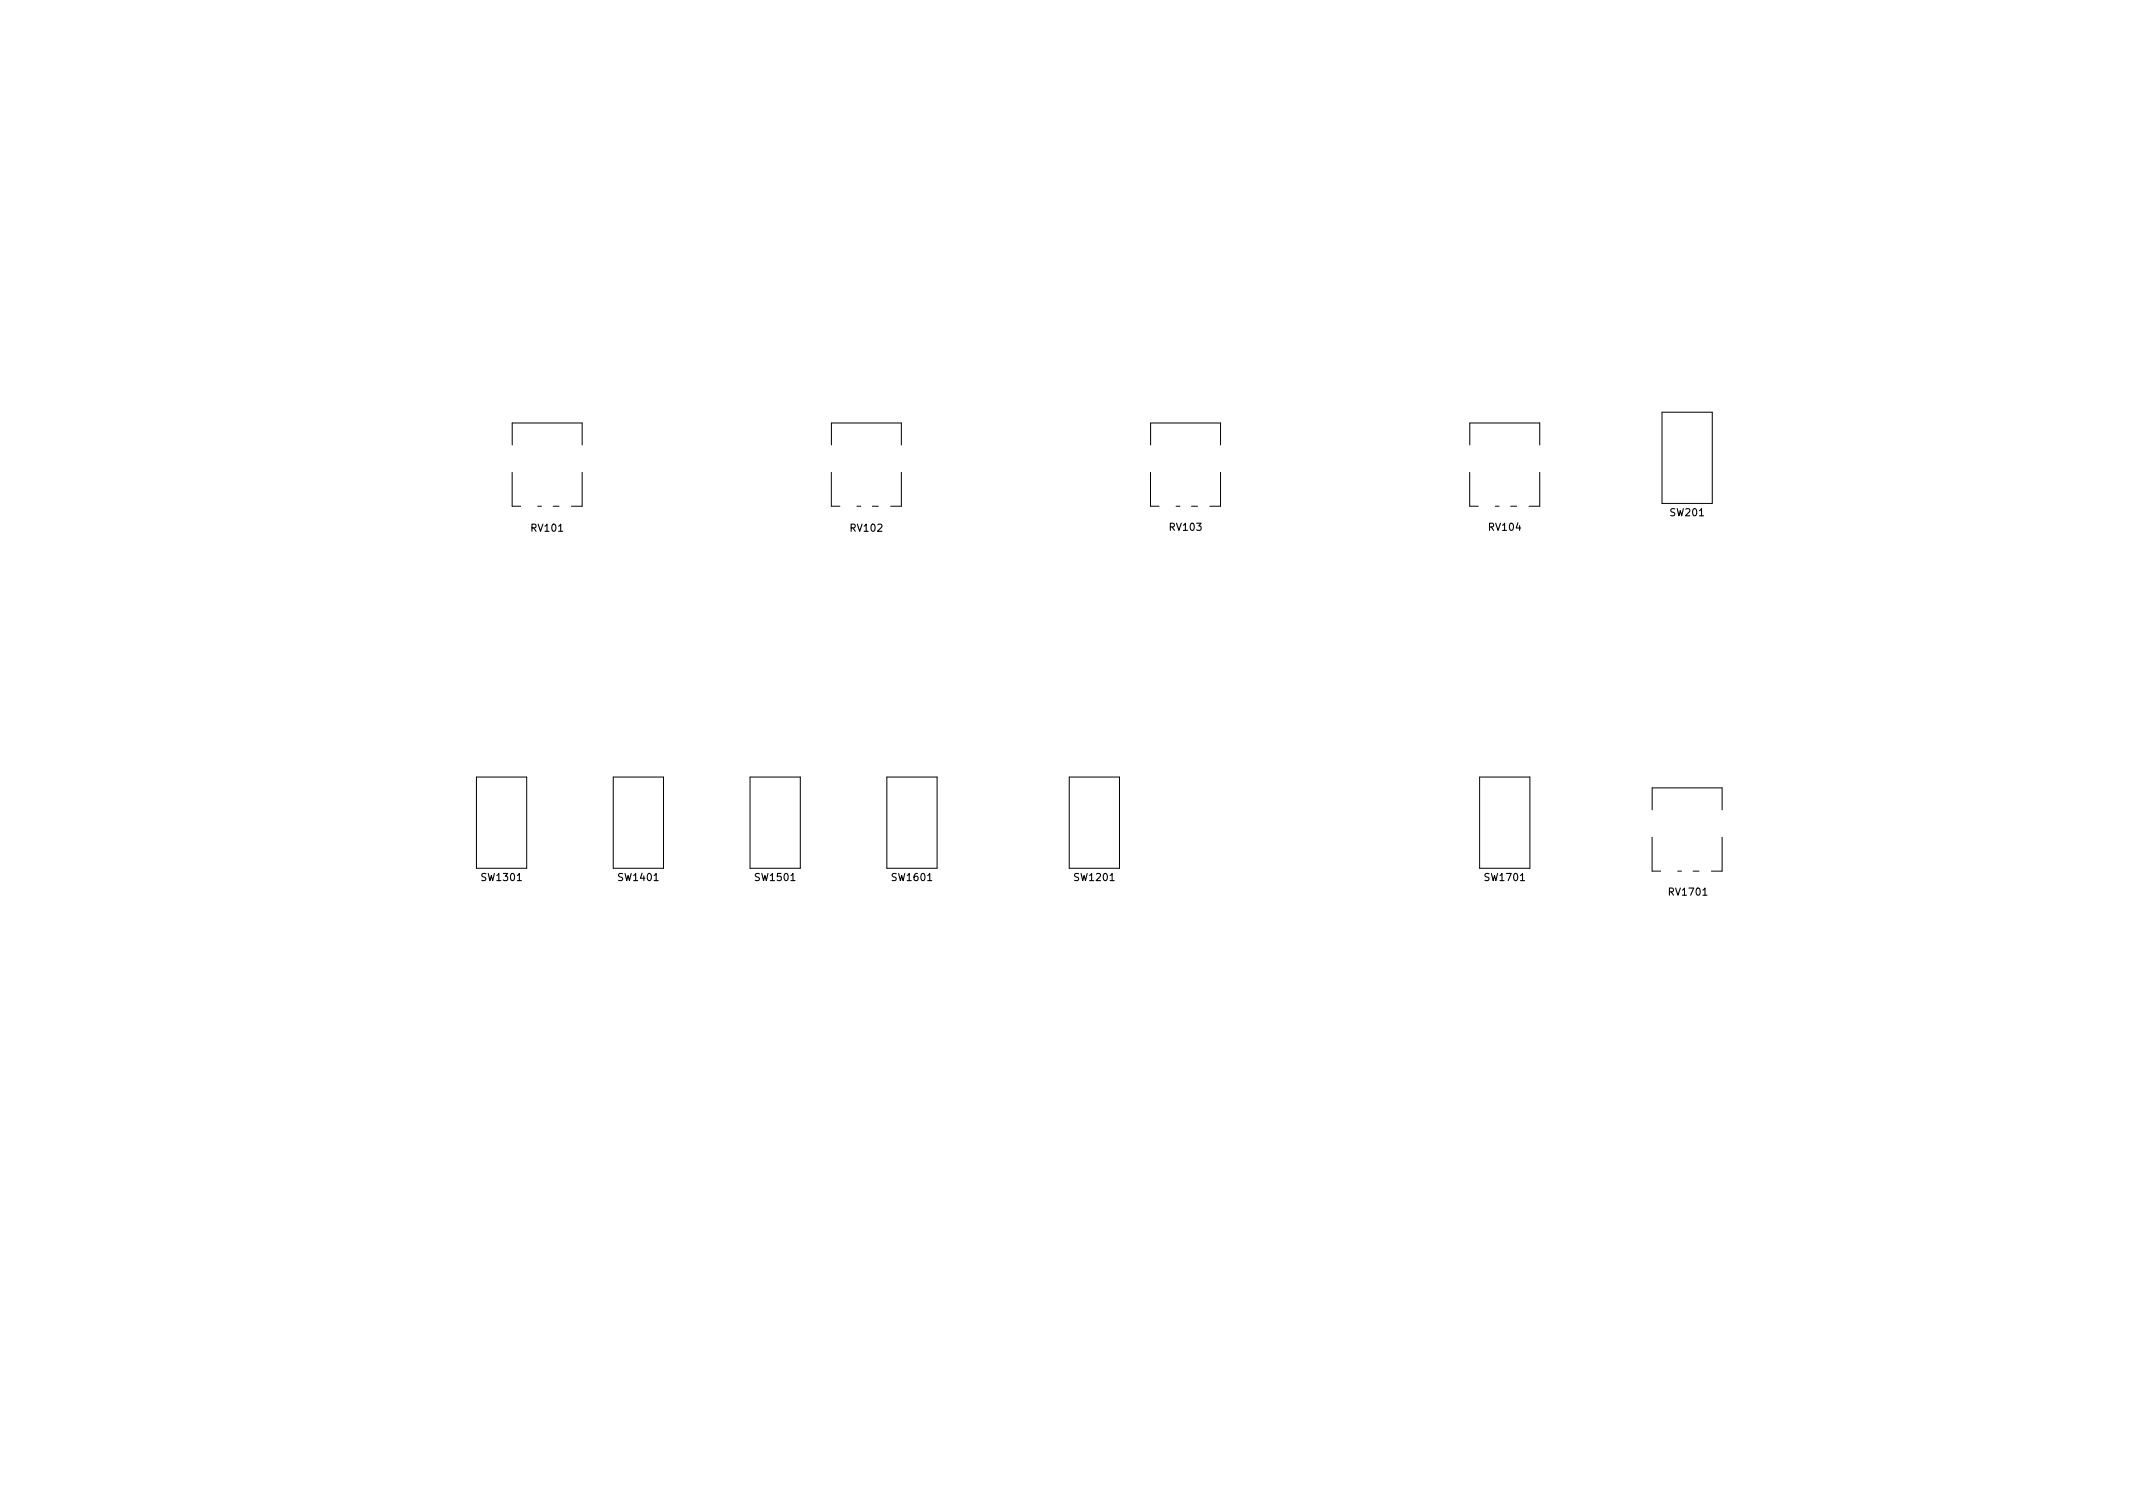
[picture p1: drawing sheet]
<svg xmlns="http://www.w3.org/2000/svg" width="297mm" height="210mm" viewBox="0 0 297 210" stroke-linecap="round" stroke-linejoin="round" font-family="sans-serif">
<defs><g id="words">
<g font-size="1.4">
<text x="232.7" y="71.9">SW201</text>
<text x="74.1" y="74">RV101</text>
<text x="118.5" y="74">RV102</text>
<text x="163" y="73.9">RV103</text>
<text x="207.4" y="73.9">RV104</text>
<text x="67.2" y="122.7">SW1301</text>
<text x="86.2" y="122.7">SW1401</text>
<text x="105.3" y="122.7">SW1501</text>
<text x="124.3" y="122.7">SW1601</text>
<text x="149.7" y="122.7">SW1201</text>
<text x="206.9" y="122.7">SW1701</text>
<text x="232.6" y="124.7">RV1701</text>
</g>
</g></defs>
<g fill="none" stroke="#000" stroke-width=".14">
<path d="M231.4 57.4h7.1v12.7h-7.1zM71.3 65.8v4.7h1.2M71.3 62v-3.1h9.8v3.1M74.9 70.5h.5M77 70.5h.9M81.1 65.8v4.7h-1.5M115.8 65.8v4.7M115.8 62v-3.1h9.7v3.1M115.8 70.5h1.2M119.3 70.5h.6M121.5 70.5h.8M125.5 65.8v4.7h-1.5"/>
<path d="M160.2 65.8v4.7h1.2M160.2 62v-3.1h9.8v3.1M163.8 70.5h.5M165.9 70.5h.9M170 65.8v4.7h-1.5M204.7 65.8v4.7h1.2M204.7 62v-3.1h9.7v3.1M208.2 70.5h.6M210.4 70.5h.8M214.4 65.8v4.7h-1.5M66.3 108.2h7.1v12.7h-7.1zM85.4 108.2h7v12.7h-7z"/>
<path d="M104.4 108.2h7.1v12.7h-7.1zM123.5 108.2h7v12.7h-7zM148.9 108.2h7v12.7h-7zM206 108.2h7.1v12.7h-7.1zM230.1 116.6v4.7M230.1 112.8v-3.1h9.7v3.1M239.8 116.6v4.7h-1.5M230.1 121.3h1.2M233.6 121.3h.6M235.8 121.3h.8"/>
</g>
<g fill="#fff" stroke="#fff" stroke-width=".14">
<circle cx="142.7" cy="82" r=".2"/>
<circle cx="170.9" cy="110.5" r=".2"/>
<circle cx="131.6" cy="103.6" r=".2"/>
<circle cx="219.4" cy="81.8" r=".2"/>
<circle cx="101.6" cy="103.6" r=".2"/>
<circle cx="132" cy="82.1" r=".2"/>
<circle cx="99.6" cy="91.2" r=".2"/>
<circle cx="164.8" cy="103.6" r=".2"/>
<circle cx="186.7" cy="103.7" r=".2"/>
<circle cx="75.2" cy="91.2" r=".2"/>
<circle cx="223.1" cy="103" r=".2"/>
<circle cx="167.6" cy="111" r=".2"/>
<circle cx="148" cy="93" r=".2"/>
<circle cx="68.6" cy="95.5" r=".2"/>
<circle cx="122.6" cy="105" r=".2"/>
<circle cx="175.9" cy="108.2" r=".2"/>
<circle cx="229.4" cy="126.7" r=".2"/>
<circle cx="97.5" cy="70.9" r=".2"/>
<circle cx="84.5" cy="75.8" r=".2"/>
<circle cx="135.6" cy="90.4" r=".2"/>
<circle cx="139.4" cy="121.8" r=".2"/>
<circle cx="184.4" cy="85.8" r=".2"/>
<circle cx="161.3" cy="94" r=".2"/>
<circle cx="194.3" cy="99.8" r=".2"/>
<circle cx="176.3" cy="122.7" r=".2"/>
<circle cx="182.9" cy="120.9" r=".2"/>
<circle cx="85.7" cy="95.5" r=".2"/>
<circle cx="134.6" cy="70.7" r=".2"/>
<circle cx="168.1" cy="125.5" r=".2"/>
<circle cx="83.8" cy="112.5" r=".25"/>
<circle cx="229.4" cy="100.6" r=".2"/>
<circle cx="103.1" cy="116.6" r=".25"/>
<circle cx="107.4" cy="87.9" r=".2"/>
<circle cx="117.5" cy="77.7" r=".2"/>
<circle cx="148" cy="99.9" r=".2"/>
<circle cx="146.2" cy="121.7" r=".2"/>
<circle cx="127.5" cy="97.3" r=".2"/>
<circle cx="137.4" cy="77.5" r=".2"/>
<circle cx="227.3" cy="115.7" r=".2"/>
<circle cx="178.1" cy="61" r=".2"/>
<circle cx="105.4" cy="77.1" r=".2"/>
<circle cx="163.3" cy="81.5" r=".2"/>
<circle cx="148" cy="86" r=".2"/>
<circle cx="148" cy="82.2" r=".2"/>
<circle cx="184.4" cy="81.8" r=".2"/>
<circle cx="172.2" cy="99.8" r=".2"/>
<circle cx="184.7" cy="67.1" r=".2"/>
<circle cx="78.7" cy="93.6" r=".2"/>
<circle cx="228.9" cy="84.3" r=".2"/>
<circle cx="160" cy="120.9" r=".2"/>
<circle cx="138.7" cy="99.8" r=".2"/>
<circle cx="85.7" cy="86" r=".2"/>
<circle cx="148" cy="106.3" r=".2"/>
<circle cx="163.3" cy="85.8" r=".2"/>
<circle cx="177.8" cy="91.2" r=".2"/>
<circle cx="183.6" cy="95.2" r=".2"/>
<circle cx="119.6" cy="118.4" r=".25"/>
<circle cx="148" cy="77.7" r=".2"/>
<circle cx="106.7" cy="69.6" r=".2"/>
<circle cx="117.5" cy="86" r=".2"/>
<circle cx="220.3" cy="86" r=".2"/>
<circle cx="162.8" cy="100.1" r=".2"/>
<circle cx="83.8" cy="116.6" r=".25"/>
<circle cx="197.6" cy="85.8" r=".2"/>
<circle cx="134.6" cy="65.7" r=".2"/>
<circle cx="218.9" cy="100.6" r=".2"/>
<circle cx="105.2" cy="91.2" r=".2"/>
<circle cx="182.2" cy="71.4" r=".2"/>
<circle cx="112.4" cy="65.7" r=".2"/>
<circle cx="173.2" cy="85.6" r=".2"/>
<circle cx="112.4" cy="70.7" r=".2"/>
<circle cx="105.4" cy="62" r=".2"/>
<circle cx="73.7" cy="76.4" r=".2"/>
<circle cx="189.9" cy="112" r=".2"/>
<circle cx="193.7" cy="70.7" r=".2"/>
<circle cx="122.4" cy="112.5" r=".25"/>
<circle cx="141.5" cy="116.6" r=".2"/>
<circle cx="84.5" cy="68.2" r=".2"/>
<circle cx="141.5" cy="112.5" r=".2"/>
<circle cx="236.2" cy="94.2" r=".2"/>
<circle cx="113.3" cy="90.4" r=".2"/>
<circle cx="212.6" cy="94.2" r=".2"/>
<circle cx="184.1" cy="100.6" r=".2"/>
<circle cx="151.1" cy="124.1" r=".2"/>
<circle cx="218.7" cy="127" r=".2"/>
<circle cx="236.5" cy="108.7" r=".2"/>
<circle cx="117.5" cy="99.9" r=".2"/>
<circle cx="193.5" cy="84.8" r=".2"/>
<circle cx="66.7" cy="76.4" r=".2"/>
<circle cx="216.9" cy="115.8" r=".2"/>
<circle cx="155.6" cy="128.5" r=".2"/>
<circle cx="138.7" cy="106.2" r=".2"/>
<circle cx="201.2" cy="65.8" r=".2"/>
<circle cx="213.4" cy="80.8" r=".2"/>
<circle cx="103.1" cy="112.5" r=".25"/>
<circle cx="121.9" cy="89.1" r=".2"/>
<circle cx="194.3" cy="66.8" r=".2"/>
<circle cx="107.8" cy="82.4" r=".2"/>
<circle cx="122.9" cy="82.5" r=".2"/>
<circle cx="106.9" cy="80.3" r=".2"/>
<circle cx="212.5" cy="89" r=".25"/>
<circle cx="229.3" cy="89" r=".25"/>
<circle cx="77.5" cy="109" r=".25"/>
<circle cx="77.7" cy="106.9" r=".25"/>
<circle cx="159.8" cy="113" r=".2"/>
<circle cx="134.6" cy="114.3" r=".2"/>
<circle cx="78.8" cy="106.1" r=".25"/>
<circle cx="78.4" cy="116.5" r=".25"/>
<circle cx="96.4" cy="109" r=".25"/>
<circle cx="96.5" cy="107.3" r=".25"/>
<circle cx="97.5" cy="106" r=".25"/>
<circle cx="96.9" cy="116.5" r=".25"/>
<circle cx="115.5" cy="109.2" r=".25"/>
<circle cx="115.6" cy="107.5" r=".25"/>
<circle cx="116.8" cy="107" r=".25"/>
<circle cx="116.2" cy="116.5" r=".25"/>
<circle cx="159.1" cy="58.5" r=".2"/>
<circle cx="159.5" cy="116.8" r=".2"/>
<circle cx="157.9" cy="115.4" r=".2"/>
<circle cx="58.4" cy="73.4" r=".2"/>
<circle cx="151.4" cy="87.4" r=".2"/>
<circle cx="71.9" cy="83.1" r=".2"/>
<circle cx="73.7" cy="85.1" r=".2"/>
<circle cx="68.8" cy="56.1" r=".2"/>
<circle cx="70.6" cy="83.6" r=".2"/>
<circle cx="73.4" cy="86.6" r=".2"/>
<circle cx="209.3" cy="104.9" r=".2"/>
<circle cx="209.5" cy="74.4" r=".2"/>
<circle cx="212.6" cy="104.6" r=".2"/>
<circle cx="147.3" cy="74.4" r=".2"/>
<circle cx="78.7" cy="74.4" r=".2"/>
<circle cx="67.1" cy="57.1" r=".2"/>
<circle cx="73.4" cy="57.1" r=".2"/>
<circle cx="212.6" cy="78.2" r=".2"/>
<circle cx="143.5" cy="78.7" r=".2"/>
<circle cx="239.4" cy="132.6" r=".2"/>
<circle cx="225" cy="102.1" r=".2"/>
<circle cx="170.4" cy="102.9" r=".2"/>
<circle cx="191.5" cy="102.9" r=".2"/>
<circle cx="98" cy="67.6" r=".2"/>
<circle cx="217.2" cy="65.5" r=".2"/>
<circle cx="196.1" cy="75.9" r=".2"/>
<circle cx="135.1" cy="74.4" r=".2"/>
<circle cx="229.5" cy="106.3" r=".2"/>
<circle cx="212.3" cy="105.7" r=".2"/>
<circle cx="171.8" cy="76.2" r=".2"/>
<circle cx="210.6" cy="77.2" r=".2"/>
<circle cx="193.8" cy="75.9" r=".2"/>
<circle cx="218.4" cy="96.8" r=".2"/>
<circle cx="229.6" cy="94.2" r=".2"/>
<circle cx="94" cy="85.1" r=".2"/>
<circle cx="97" cy="75.7" r=".2"/>
<circle cx="97.5" cy="85.1" r=".2"/>
<circle cx="177.9" cy="75.8" r=".2"/>
<circle cx="178.3" cy="87.4" r=".2"/>
<circle cx="196.1" cy="87.4" r=".2"/>
<circle cx="97.7" cy="83.4" r=".2"/>
<circle cx="153.2" cy="83.6" r=".2"/>
<circle cx="158" cy="87.9" r=".2"/>
<circle cx="173.5" cy="87.9" r=".2"/>
<circle cx="194.1" cy="96.5" r=".2"/>
<circle cx="172.7" cy="96.5" r=".2"/>
<circle cx="200.7" cy="69.6" r=".2"/>
<circle cx="97.8" cy="87.1" r=".2"/>
<circle cx="106.3" cy="83.4" r=".2"/>
<circle cx="183.6" cy="115.3" r=".2"/>
<circle cx="128.3" cy="81.5" r=".2"/>
<circle cx="109.7" cy="81.5" r=".2"/>
<circle cx="97.5" cy="94" r=".2"/>
<circle cx="106.4" cy="94.7" r=".2"/>
<circle cx="173.5" cy="95.5" r=".2"/>
<circle cx="97.8" cy="96.8" r=".2"/>
<circle cx="111.3" cy="79.5" r=".2"/>
<circle cx="219.7" cy="78" r=".2"/>
<circle cx="97.3" cy="68.8" r=".2"/>
<circle cx="95" cy="68.8" r=".2"/>
<circle cx="93.7" cy="72.6" r=".2"/>
<circle cx="97.8" cy="72.6" r=".2"/>
<circle cx="106.4" cy="98" r=".2"/>
<circle cx="93.2" cy="97.3" r=".2"/>
<circle cx="129.8" cy="91.9" r=".2"/>
<circle cx="127.3" cy="91.9" r=".2"/>
<circle cx="195.3" cy="101.8" r=".2"/>
<circle cx="97.5" cy="101.8" r=".2"/>
<circle cx="69.8" cy="119.2" r=".92"/>
<circle cx="69.8" cy="114.5" r=".92"/>
<circle cx="69.8" cy="109.8" r=".92"/>
<circle cx="162.6" cy="71.4" r=".5"/>
<circle cx="165.1" cy="71.4" r=".5"/>
<circle cx="167.6" cy="71.4" r=".5"/>
<circle cx="207.1" cy="71.4" r=".5"/>
<circle cx="209.5" cy="71.4" r=".5"/>
<circle cx="212.1" cy="71.4" r=".5"/>
<circle cx="73.7" cy="71.4" r=".5"/>
<circle cx="76.2" cy="71.4" r=".5"/>
<circle cx="78.7" cy="71.4" r=".5"/>
<circle cx="152.4" cy="119.2" r=".92"/>
<circle cx="152.4" cy="114.5" r=".92"/>
<circle cx="152.4" cy="109.8" r=".92"/>
<circle cx="209.5" cy="119.2" r=".92"/>
<circle cx="209.5" cy="114.5" r=".92"/>
<circle cx="209.5" cy="109.8" r=".92"/>
<circle cx="107.9" cy="119.2" r=".92"/>
<circle cx="107.9" cy="114.5" r=".92"/>
<circle cx="107.9" cy="109.8" r=".92"/>
<circle cx="118.2" cy="71.4" r=".5"/>
<circle cx="120.6" cy="71.4" r=".5"/>
<circle cx="123.2" cy="71.4" r=".5"/>
<circle cx="88.9" cy="119.2" r=".92"/>
<circle cx="88.9" cy="114.5" r=".92"/>
<circle cx="88.9" cy="109.8" r=".92"/>
<circle cx="127" cy="119.2" r=".92"/>
<circle cx="127" cy="114.5" r=".92"/>
<circle cx="127" cy="109.8" r=".92"/>
<circle cx="234.9" cy="68.4" r=".92"/>
<circle cx="234.9" cy="63.7" r=".92"/>
<circle cx="234.9" cy="59" r=".92"/>
<circle cx="232.4" cy="122.2" r=".5"/>
<circle cx="234.9" cy="122.2" r=".5"/>
<circle cx="237.5" cy="122.2" r=".5"/>
<circle cx="142.9" cy="128.2" r=".6"/>
<circle cx="145.4" cy="128.2" r=".6"/>
<circle cx="148" cy="128.2" r=".6"/>
<circle cx="61.2" cy="122.9" r=".5"/>
<circle cx="240" cy="58.7" r=".5"/>
<circle cx="58.4" cy="100.3" r=".6"/>
<circle cx="58.4" cy="102.9" r=".6"/>
<circle cx="58.4" cy="105.4" r=".6"/>
<circle cx="58.4" cy="107.9" r=".6"/>
<circle cx="160.2" cy="98.2" r=".4"/>
<circle cx="155.2" cy="98.2" r=".4"/>
<circle cx="198.1" cy="115.3" r=".4"/>
<circle cx="195.6" cy="115.3" r=".4"/>
<circle cx="175.3" cy="77.5" r=".5"/>
<circle cx="237.5" cy="102.1" r=".5"/>
<circle cx="236.7" cy="126.7" r=".5"/>
<circle cx="227.3" cy="61.2" r=".6"/>
<circle cx="224.8" cy="61.2" r=".6"/>
<circle cx="222.2" cy="61.2" r=".6"/>
<circle cx="219.7" cy="61.2" r=".6"/>
<circle cx="181.2" cy="98.2" r=".4"/>
<circle cx="176.2" cy="98.2" r=".4"/>
<circle cx="205.1" cy="115.3" r=".4"/>
<circle cx="202.6" cy="115.3" r=".4"/>
<circle cx="131.8" cy="59.2" r=".5"/>
<circle cx="208" cy="94.2" r=".65"/>
<circle cx="200.4" cy="94.2" r=".65"/>
<circle cx="119.4" cy="128.3" r=".6"/>
<circle cx="121.9" cy="128.3" r=".6"/>
<circle cx="124.5" cy="128.3" r=".6"/>
<circle cx="58.4" cy="68.3" r=".6"/>
<circle cx="58.4" cy="70.9" r=".6"/>
<circle cx="238" cy="76.4" r=".4"/>
<circle cx="238" cy="79" r=".4"/>
<circle cx="238" cy="81.5" r=".4"/>
<circle cx="240" cy="68.2" r=".5"/>
<circle cx="89.9" cy="66.3" r=".5"/>
<circle cx="58.4" cy="85.3" r=".6"/>
<circle cx="58.4" cy="87.9" r=".6"/>
<circle cx="58.4" cy="90.4" r=".6"/>
<circle cx="89.7" cy="87.4" r=".5"/>
<circle cx="89.7" cy="98.5" r=".5"/>
<circle cx="139.2" cy="71.6" r=".5"/>
<circle cx="191.8" cy="126" r=".5"/>
<circle cx="191.8" cy="128.5" r=".5"/>
<circle cx="194.3" cy="126" r=".5"/>
<circle cx="194.3" cy="128.5" r=".5"/>
<circle cx="196.8" cy="126" r=".5"/>
<circle cx="196.8" cy="128.5" r=".5"/>
<circle cx="199.4" cy="126" r=".5"/>
<circle cx="199.4" cy="128.5" r=".5"/>
<circle cx="201.9" cy="126" r=".5"/>
<circle cx="201.9" cy="128.5" r=".5"/>
<circle cx="200.4" cy="107.2" r=".5"/>
<circle cx="206.8" cy="101.6" r=".5"/>
<circle cx="174.8" cy="61.2" r=".4"/>
<circle cx="174.8" cy="63.7" r=".4"/>
<circle cx="174.8" cy="66.3" r=".4"/>
<circle cx="61.2" cy="113" r=".5"/>
<circle cx="154.9" cy="61.2" r=".6"/>
<circle cx="152.4" cy="61.2" r=".6"/>
<circle cx="149.9" cy="61.2" r=".6"/>
<circle cx="147.3" cy="61.2" r=".6"/>
<circle cx="144.8" cy="61.2" r=".6"/>
<circle cx="209.5" cy="56.9" r=".5"/>
</g>
<path d="M71.4 63.5v.7M81 63.5v.7M115.8 63.5v.7M125.5 63.5v.7M160.3 63.5v.7M169.9 63.5v.7M204.7 63.5v.7M214.4 63.5v.7M230.1 114.3v.7M239.8 114.3v.7" fill="none" stroke="#fff" stroke-width="1.1"/>
<use href="#words"/>
</svg>
